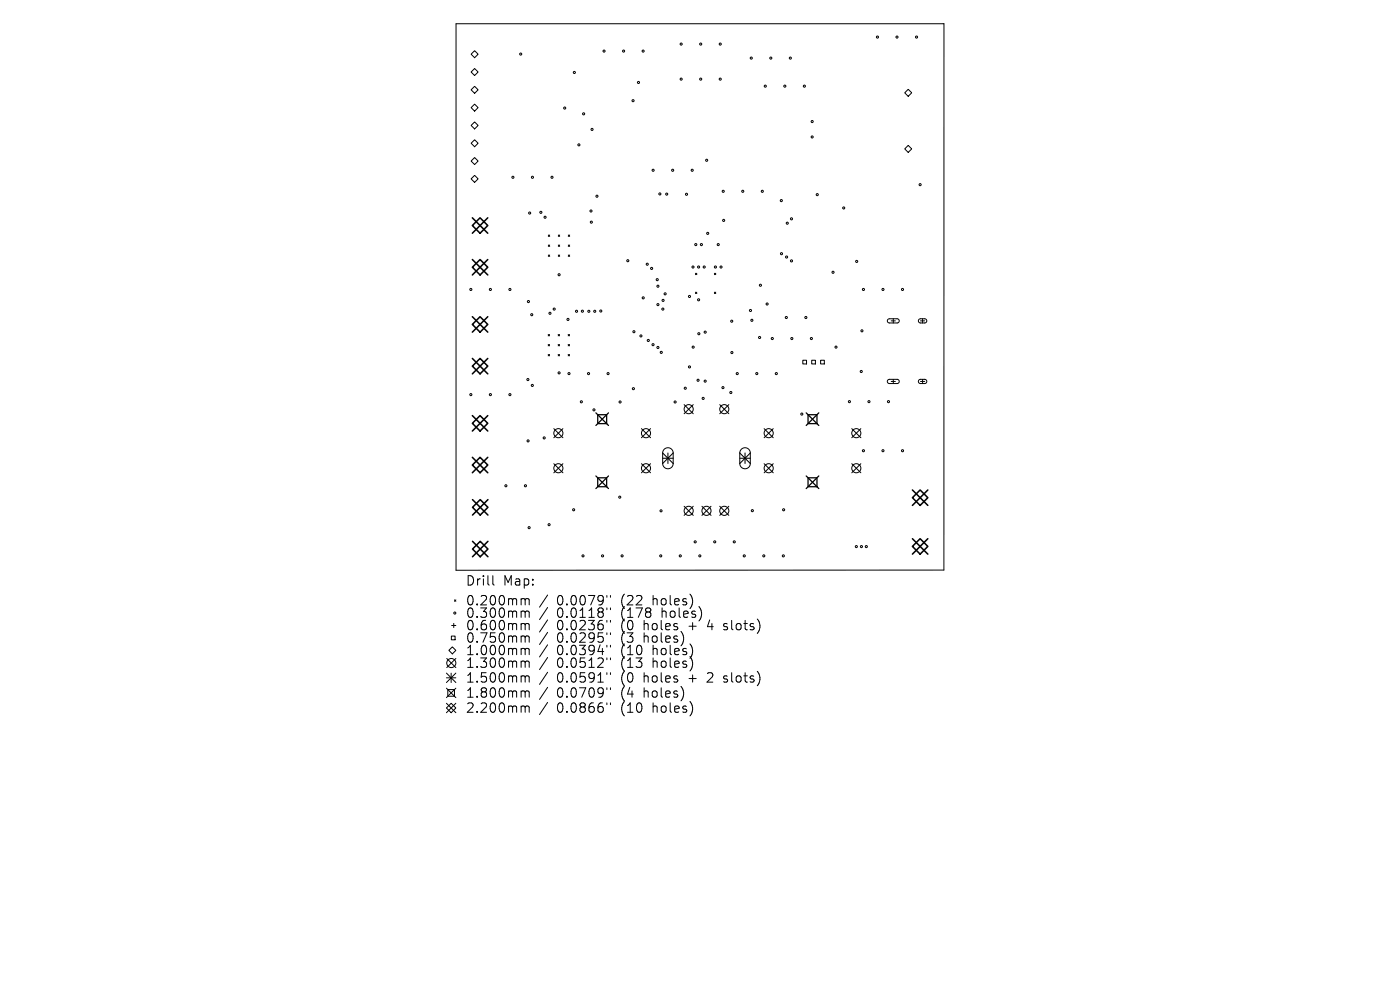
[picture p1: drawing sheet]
<svg xmlns="http://www.w3.org/2000/svg" width="297mm" height="210mm" viewBox="0 0 297 210" stroke-linecap="round" stroke-linejoin="round" font-family="sans-serif">
<defs><g id="words">
<g font-size="2.8">
<text x="98.7" y="124.5">Drill</text>
<text x="106.7" y="124.5">Map:</text>
<text x="98.7" y="128.7">0.200mm</text>
<text x="98.7" y="131.3">0.300mm</text>
<text x="118.2" y="128.7">0.0079&quot;</text>
<text x="118.2" y="131.3">0.0118&quot;</text>
<text x="131.9" y="128.7">(22</text>
<text x="131.9" y="131.3">(178</text>
<text x="138.7" y="128.7">holes)</text>
<text x="140.7" y="131.3">holes)</text>
<text x="98.7" y="134">0.600mm</text>
<text x="98.7" y="136.6">0.750mm</text>
<text x="118.2" y="134">0.0236&quot;</text>
<text x="118.2" y="136.6">0.0295&quot;</text>
<text x="131.9" y="134">(0</text>
<text x="131.9" y="136.6">(3</text>
<text x="136.8" y="134">holes</text>
<text x="136.8" y="136.6">holes)</text>
<text x="146.6" y="134">+</text>
<text x="150.8" y="134">4</text>
<text x="154.4" y="134">slots)</text>
<text x="98.7" y="139.3">1.000mm</text>
<text x="98.7" y="142">1.300mm</text>
<text x="118.2" y="139.3">0.0394&quot;</text>
<text x="118.2" y="142">0.0512&quot;</text>
<text x="131.9" y="139.3">(10</text>
<text x="131.9" y="142">(13</text>
<text x="138.7" y="139.3">holes)</text>
<text x="138.7" y="142">holes)</text>
<text x="98.7" y="145.1">1.500mm</text>
<text x="98.7" y="148.3">1.800mm</text>
<text x="118.2" y="145.1">0.0591&quot;</text>
<text x="118.2" y="148.3">0.0709&quot;</text>
<text x="131.9" y="145.1">(0</text>
<text x="131.9" y="148.3">(4</text>
<text x="136.8" y="145.1">holes</text>
<text x="136.8" y="148.3">holes)</text>
<text x="146.6" y="145.1">+</text>
<text x="150.8" y="145.1">2</text>
<text x="154.4" y="145.1">slots)</text>
<text x="98.7" y="151.5">2.200mm</text>
<text x="118.2" y="151.5">0.0866&quot;</text>
<text x="131.9" y="151.5">(10</text>
<text x="138.7" y="151.5">holes)</text>
</g>
</g></defs>
<g fill="none" stroke="#000" stroke-width=".21">
<path d="M96.7 5h103.6l-.1 115.9-103.5 .1zM99.9 11.5l.8-.7 .7 .7-.7 .7zM99.9 15.3l.8-.8 .7 .8-.7 .7zM99.9 19.1l.8-.8 .7 .8-.7 .7zM191.9 19.7l.8-.8 .7 .8-.7 .7zM99.9 22.8l.8-.7 .7 .7-.7 .8zM99.9 26.6l.8-.7 .7 .7-.7 .8zM99.9 30.4l.8-.8 .7 .8-.7 .7zM99.9 34.2l.8-.8 .7 .8-.7 .7zM99.9 37.9l.8-.7 .7 .7-.7 .8zM191.9 31.6l.8-.8 .7 .8-.7 .7zM116.3 49.9l.3 .3"/>
<path d="M116.3 52l.3 .3M116.3 54.1l.3 .3M116.6 49.9l-.3 .3M116.6 52l-.3 .3M116.6 54.1l-.3 .3M118.4 52l.3 .3M118.4 54.1l.3 .3M118.4 49.9l.3 .3M118.7 49.9l-.3 .3M118.7 52l-.3 .3M118.7 54.1l-.3 .3M120.6 54.1l.3 .3"/>
<path d="M120.6 52l.3 .3M120.6 49.9l.3 .3M120.9 49.9l-.3 .3M120.9 52l-.3 .3M120.9 54.1l-.3 .3M147.5 58l.3 .3M147.8 58l-.3 .3M151.5 58l.3 .3M151.8 58l-.3 .3M116.3 71l.3 .3M116.3 73.1l.3 .3M116.3 75.2l.3 .3"/>
<path d="M116.6 71l-.3 .3M116.6 73.1l-.3 .3M116.6 75.2l-.3 .3M118.4 73.1l.3 .3M118.4 75.2l.3 .3M118.4 71l.3 .3M118.7 71l-.3 .3M118.7 73.1l-.3 .3M118.7 75.2l-.3 .3M120.5 75.2l.3 .3M120.5 73.1l.3 .3M120.5 71l.3 .3"/>
<path d="M120.8 71l-.3 .3M120.8 73.1l-.3 .3M120.8 75.2l-.3 .3M147.5 62l.3 .3M147.8 62l-.3 .3M151.5 62l.3 .3M151.8 62l-.3 .3M170.3 76.4h.8v.8h-.8zM172.2 76.4h.8v.8h-.8zM174.1 76.4h.8v.8h-.8zM188.4 67.8l.2-.2h1.8l.3 .2 .1 .3-.4 .4h-1.8l-.3-.3zM189.1 68.1h.9"/>
<path d="M189.5 67.6v.9M195 67.8l1.3-.2 .3 .2v.4l-.4 .3h-1l-.4-.3zM195.3 68.1h.9M195.7 67.6v.9M117.5 90.9l1.9 2M117.5 98.4l1.9 1.9M119.4 90.9l-1.9 2M119.4 98.4l-1.9 1.9M136.1 90.9l1.9 2M136.1 98.4l1.9 1.9M138 90.9l-1.9 2M138 98.4l-1.9 1.9"/>
<path d="M140.9 95.3a1.12 1.12 0 0 1 1.2-.2 1.12 1.12 0 0 1 .7 1v2.2a1.12 1.12 0 0 1-1.1 1.1 1.12 1.12 0 0 1-1.1-1.1v-2.3zM145.1 85.8l2 2M147.1 85.8l-2 2M152.7 85.8l1.9 2M154.6 85.8l-1.9 2M157.3 95.3a1.12 1.12 0 0 1 1.2-.2 1.12 1.12 0 0 1 .7 1v2.2a1.12 1.12 0 0 1-1.1 1.1 1.12 1.12 0 0 1-1.2-1.1v-2.3zM162.1 90.9l1.9 2M162.1 98.4l1.9 1.9M164 90.9l-1.9 2M164 98.4l-1.9 1.9M180.7 90.9l1.9 2M180.7 98.4l1.9 1.9"/>
<path d="M182.6 90.9l-1.9 2M182.6 98.4l-1.9 1.9M188.4 80.6l.2-.1h1.8l.3 .2 .1 .3-.4 .4h-1.8l-.3-.3zM189.1 80.9h.9M189.5 80.5v.9M195 80.6l1.3-.1 .3 .2v.3l-.4 .4-1-.1-.4-.3zM195.3 80.9h.9M195.7 80.5v.9M145.1 107.4l2 1.9M147.1 107.4l-2 1.9M148.9 107.4l1.9 1.9M150.8 107.4l-1.9 1.9"/>
<path d="M152.7 107.4l1.9 1.9M154.6 107.4l-1.9 1.9M94.8 139.7l1.9 1.9M95.8 134.9h.7v.8h-.7zM95.8 132.7h.9M96 137.2l.7 .8-.7 .7-.8-.7zM96.3 132.2v.9M96.4 127.3l.3 .3M96.7 139.7l-1.9 1.9M96.7 127.3l-.3 .3M104.6 122.1v1.7l.2 .3M110.8 127h.3l.3 .3"/>
<path d="M110.8 129.6h.3l.3 .3M110.8 132.3h.3l.3 .3M110.8 134.9h.3l.3 .3M110.8 137.5h.3l.3 .3M111.4 127.3l.3-.3 .5 .1 .1 1.2M111.4 127.3v1M111.4 129.9v1.1M111.4 132.6v1M111.4 135.2v1M111.4 137.8v1.1M111.4 129.9l.3-.3 .5 .1 .1 1.3M111.4 132.6l.3-.3 .5 .1 .1 1.2"/>
<path d="M111.4 135.2l.3-.3 .5 .1 .1 1.2M111.4 137.8l.3-.3 .5 .1 .1 1.3M116.2 126.2l-1.7 2.6M116.2 128.9l-1.7 2.5M116.2 131.5l-1.7 2.6M116.2 134.1l-1.7 2.6M116.2 136.8l-1.7 2.6M116.2 139.5l-1.7 2.5M128.7 126.3v.4M128.7 129v.3M128.7 131.6v.4M128.7 134.2v.4"/>
<path d="M128.7 136.9v.4M128.7 139.6v.3M129.5 126.3v.4M129.5 129v.3M129.5 131.6v.4M129.5 134.2v.4M129.5 136.9v.4M129.5 139.6v.3M153.5 133.5l.2 .1M153.6 132.4v.4M94.7 142.8l2 2M94.7 143.8h2"/>
<path d="M94.7 146l2 2M94.7 149.2l2 2M95 146.3h1.4v1.4h-1.4zM95.7 149.2l1 1-1 1-1-1zM95.7 142.8v2M96.7 142.8l-2 2M96.7 146l-2 2M96.7 149.2l-2 2M110.8 140.2h.3l.3 .3M110.8 143.4h.3l.3 .3M110.8 146.6h.3l.3 .3M110.8 149.8h.3l.3 .3"/>
<path d="M111.4 140.5v1.1M111.4 143.7v1M111.4 146.9v1M111.4 150.1v1M111.4 140.5l.3-.3 .5 .1 .1 1.3M111.4 143.7l.3-.3 .5 .1 .1 1.2M111.4 146.9l.3-.3 .5 .1 .1 1.2M111.4 150.1l.3-.3 .5 .1 .1 1.2M116.2 142.6l-1.7 2.6M116.2 145.8l-1.7 2.6M116.2 149l-1.7 2.6M128.7 142.7v.4"/>
<path d="M128.7 145.9v.4M128.7 149.1v.4M129.5 142.7v.4M129.5 145.9v.4M129.5 149.1v.4M153.5 144.6l.2 .1M153.6 143.5v.4"/>
<circle cx="110.5" cy="11.5" r=".22"/>
<circle cx="121.8" cy="15.4" r=".22"/>
<circle cx="128.1" cy="10.8" r=".22"/>
<circle cx="132.3" cy="10.8" r=".22"/>
<circle cx="135.5" cy="17.5" r=".22"/>
<circle cx="136.4" cy="10.8" r=".22"/>
<circle cx="144.5" cy="16.8" r=".22"/>
<circle cx="144.5" cy="9.4" r=".22"/>
<circle cx="148.6" cy="16.8" r=".22"/>
<circle cx="148.6" cy="9.4" r=".22"/>
<circle cx="152.8" cy="16.8" r=".22"/>
<circle cx="152.8" cy="9.4" r=".22"/>
<circle cx="159.4" cy="12.3" r=".22"/>
<circle cx="162.4" cy="18.3" r=".22"/>
<circle cx="163.5" cy="12.3" r=".22"/>
<circle cx="166.5" cy="18.3" r=".22"/>
<circle cx="167.7" cy="12.3" r=".22"/>
<circle cx="170.6" cy="18.3" r=".22"/>
<circle cx="186.1" cy="7.9" r=".22"/>
<circle cx="190.3" cy="7.9" r=".22"/>
<circle cx="194.4" cy="7.9" r=".22"/>
<circle cx="108.8" cy="37.6" r=".22"/>
<circle cx="113" cy="37.6" r=".22"/>
<circle cx="117.1" cy="37.6" r=".22"/>
<circle cx="119.8" cy="22.9" r=".22"/>
<circle cx="122.8" cy="30.7" r=".22"/>
<circle cx="123.8" cy="24.1" r=".22"/>
<circle cx="125.6" cy="27.5" r=".22"/>
<circle cx="134.3" cy="21.4" r=".22"/>
<circle cx="138.6" cy="36.1" r=".22"/>
<circle cx="142.7" cy="36.1" r=".22"/>
<circle cx="146.8" cy="36.1" r=".22"/>
<circle cx="149.9" cy="34" r=".22"/>
<circle cx="172.3" cy="29.1" r=".22"/>
<circle cx="172.3" cy="25.8" r=".22"/>
<circle cx="195.2" cy="39.2" r=".22"/>
<circle cx="112.4" cy="45.2" r=".22"/>
<circle cx="114.7" cy="45" r=".22"/>
<circle cx="115.6" cy="46.1" r=".22"/>
<circle cx="118.6" cy="58.3" r=".22"/>
<circle cx="125.4" cy="44.8" r=".22"/>
<circle cx="125.4" cy="47.1" r=".22"/>
<circle cx="126.6" cy="41.6" r=".22"/>
<circle cx="133.2" cy="55.3" r=".22"/>
<circle cx="137.3" cy="56" r=".22"/>
<circle cx="138.2" cy="56.9" r=".22"/>
<circle cx="139.4" cy="59.3" r=".22"/>
<circle cx="140" cy="41.1" r=".22"/>
<circle cx="141.4" cy="41.2" r=".22"/>
<circle cx="145.6" cy="41.2" r=".22"/>
<circle cx="147" cy="56.6" r=".22"/>
<circle cx="147.6" cy="51.9" r=".22"/>
<circle cx="148.2" cy="56.6" r=".22"/>
<circle cx="148.8" cy="51.9" r=".22"/>
<circle cx="149.4" cy="56.6" r=".22"/>
<circle cx="150.1" cy="49.5" r=".22"/>
<circle cx="151.8" cy="56.6" r=".22"/>
<circle cx="152.4" cy="51.9" r=".22"/>
<circle cx="153" cy="56.6" r=".22"/>
<circle cx="153.4" cy="40.6" r=".22"/>
<circle cx="153.5" cy="46.8" r=".22"/>
<circle cx="157.6" cy="40.6" r=".22"/>
<circle cx="161.7" cy="40.6" r=".22"/>
<circle cx="165.8" cy="42.6" r=".22"/>
<circle cx="165.8" cy="53.8" r=".22"/>
<circle cx="166.9" cy="54.5" r=".22"/>
<circle cx="167" cy="47.3" r=".22"/>
<circle cx="167.9" cy="46.4" r=".22"/>
<circle cx="167.9" cy="55.3" r=".22"/>
<circle cx="173.4" cy="41.3" r=".22"/>
<circle cx="176.7" cy="57.8" r=".22"/>
<circle cx="179" cy="44.1" r=".22"/>
<circle cx="181.7" cy="55.5" r=".22"/>
<circle cx="99.9" cy="61.4" r=".22"/>
<circle cx="104" cy="61.4" r=".22"/>
<circle cx="108.2" cy="61.4" r=".22"/>
<circle cx="112.1" cy="64" r=".22"/>
<circle cx="112.8" cy="66.8" r=".22"/>
<circle cx="116.7" cy="66.5" r=".22"/>
<circle cx="117.6" cy="65.6" r=".22"/>
<circle cx="118.6" cy="79.1" r=".22"/>
<circle cx="120.5" cy="67.8" r=".22"/>
<circle cx="120.7" cy="79.3" r=".22"/>
<circle cx="122.3" cy="66" r=".22"/>
<circle cx="123.6" cy="66" r=".22"/>
<circle cx="124.9" cy="79.3" r=".22"/>
<circle cx="124.9" cy="66" r=".22"/>
<circle cx="126.2" cy="66" r=".22"/>
<circle cx="127.5" cy="66" r=".22"/>
<circle cx="129" cy="79.3" r=".22"/>
<circle cx="134.5" cy="70.4" r=".22"/>
<circle cx="136" cy="71.3" r=".22"/>
<circle cx="136.5" cy="63.2" r=".22"/>
<circle cx="137.5" cy="72.2" r=".22"/>
<circle cx="138.5" cy="73.1" r=".22"/>
<circle cx="139.6" cy="73.7" r=".22"/>
<circle cx="139.6" cy="64.6" r=".22"/>
<circle cx="139.6" cy="60.7" r=".22"/>
<circle cx="140.3" cy="74.8" r=".22"/>
<circle cx="140.6" cy="65.6" r=".22"/>
<circle cx="140.7" cy="63.7" r=".22"/>
<circle cx="141.1" cy="62.3" r=".22"/>
<circle cx="146.3" cy="77.8" r=".22"/>
<circle cx="146.3" cy="62.9" r=".22"/>
<circle cx="147.1" cy="73.6" r=".22"/>
<circle cx="148.2" cy="63.6" r=".22"/>
<circle cx="148.3" cy="70.8" r=".22"/>
<circle cx="149.6" cy="70.5" r=".22"/>
<circle cx="155.2" cy="68.1" r=".22"/>
<circle cx="155.3" cy="74.8" r=".22"/>
<circle cx="156.4" cy="79.3" r=".22"/>
<circle cx="159.2" cy="65.9" r=".22"/>
<circle cx="159.5" cy="67.9" r=".22"/>
<circle cx="160.5" cy="79.3" r=".22"/>
<circle cx="161.1" cy="71.6" r=".22"/>
<circle cx="161.3" cy="60.5" r=".22"/>
<circle cx="162.7" cy="64.5" r=".22"/>
<circle cx="163.8" cy="71.8" r=".22"/>
<circle cx="164.7" cy="79.3" r=".22"/>
<circle cx="166.8" cy="67.4" r=".22"/>
<circle cx="168" cy="71.8" r=".22"/>
<circle cx="171" cy="67.4" r=".22"/>
<circle cx="172.1" cy="71.8" r=".22"/>
<circle cx="177.4" cy="73.6" r=".22"/>
<circle cx="182.7" cy="78.8" r=".22"/>
<circle cx="182.9" cy="70.2" r=".22"/>
<circle cx="183.2" cy="61.4" r=".22"/>
<circle cx="187.3" cy="61.4" r=".22"/>
<circle cx="191.5" cy="61.4" r=".22"/>
<circle cx="99.9" cy="83.7" r=".22"/>
<circle cx="104" cy="83.7" r=".22"/>
<circle cx="108.2" cy="83.7" r=".22"/>
<circle cx="112" cy="80.5" r=".22"/>
<circle cx="112" cy="93.5" r=".22"/>
<circle cx="112.9" cy="81.8" r=".22"/>
<circle cx="115.4" cy="92.9" r=".22"/>
<circle cx="118.5" cy="91.9" r=".97"/>
<circle cx="118.5" cy="99.3" r=".97"/>
<circle cx="123.3" cy="85.2" r=".22"/>
<circle cx="126" cy="86.9" r=".22"/>
<circle cx="131.5" cy="85.3" r=".22"/>
<circle cx="134.4" cy="82.4" r=".22"/>
<circle cx="137" cy="91.9" r=".97"/>
<circle cx="137" cy="99.3" r=".97"/>
<circle cx="143.2" cy="85.3" r=".22"/>
<circle cx="145.4" cy="82.4" r=".22"/>
<circle cx="146.1" cy="86.8" r=".97"/>
<circle cx="148.1" cy="80.7" r=".22"/>
<circle cx="149.2" cy="84.5" r=".22"/>
<circle cx="149.6" cy="80.8" r=".22"/>
<circle cx="153.4" cy="82.2" r=".22"/>
<circle cx="153.7" cy="86.8" r=".97"/>
<circle cx="155" cy="83.3" r=".22"/>
<circle cx="163.1" cy="91.9" r=".97"/>
<circle cx="163.1" cy="99.3" r=".97"/>
<circle cx="170.1" cy="87.8" r=".22"/>
<circle cx="180.2" cy="85.2" r=".22"/>
<circle cx="181.7" cy="91.9" r=".97"/>
<circle cx="181.7" cy="99.3" r=".97"/>
<circle cx="183.2" cy="95.6" r=".22"/>
<circle cx="184.3" cy="85.2" r=".22"/>
<circle cx="187.3" cy="95.6" r=".22"/>
<circle cx="188.5" cy="85.2" r=".22"/>
<circle cx="191.5" cy="95.6" r=".22"/>
<circle cx="107.3" cy="103" r=".22"/>
<circle cx="111.5" cy="103" r=".22"/>
<circle cx="112.2" cy="111.9" r=".22"/>
<circle cx="116.5" cy="111.3" r=".22"/>
<circle cx="121.7" cy="108.1" r=".22"/>
<circle cx="123.7" cy="117.9" r=".22"/>
<circle cx="127.8" cy="117.9" r=".22"/>
<circle cx="131.5" cy="105.5" r=".22"/>
<circle cx="132" cy="117.9" r=".22"/>
<circle cx="140.2" cy="117.9" r=".22"/>
<circle cx="140.2" cy="108.4" r=".22"/>
<circle cx="144.3" cy="117.9" r=".22"/>
<circle cx="146.1" cy="108.4" r=".97"/>
<circle cx="147.5" cy="114.9" r=".22"/>
<circle cx="148.5" cy="117.9" r=".22"/>
<circle cx="149.9" cy="108.4" r=".97"/>
<circle cx="151.6" cy="114.9" r=".22"/>
<circle cx="153.7" cy="108.4" r=".97"/>
<circle cx="155.8" cy="114.9" r=".22"/>
<circle cx="157.9" cy="117.9" r=".22"/>
<circle cx="159.6" cy="108.3" r=".22"/>
<circle cx="162" cy="117.9" r=".22"/>
<circle cx="166.2" cy="117.9" r=".22"/>
<circle cx="166.2" cy="108.1" r=".22"/>
<circle cx="181.7" cy="115.9" r=".22"/>
<circle cx="182.7" cy="115.9" r=".22"/>
<circle cx="183.8" cy="115.9" r=".22"/>
<circle cx="96.5" cy="130" r=".22"/>
<circle cx="95.7" cy="140.7" r=".97"/>
</g>
<path d="M140.6 96.1l2.2 2.2M140.6 97.2h2.2M141.7 96.1v2.2M142.8 96.1l-2.2 2.2M156.9 97.2h2.3M156.9 96.1l2.3 2.2M158.1 96.1v2.2M159.2 96.1l-2.3 2.2" fill="none" stroke="#000" stroke-width=".22"/>
<path d="M126.4 87.6l2.7 2.7M126.8 88h1.9v1.9h-1.9zM129.1 87.6l-2.7 2.7M171 87.6l2.7 2.7M171.4 88h1.9v1.9h-1.9zM173.7 87.6l-2.7 2.7M126.4 101l2.7 2.6M126.8 101.4h1.9v1.8h-1.9zM129.1 101l-2.7 2.6M171 101l2.7 2.6M171.4 101.4h1.9v1.8h-1.9zM173.7 101l-2.7 2.6" fill="none" stroke="#000" stroke-width=".27"/>
<g fill="none" stroke="#000" stroke-width=".33">
<path d="M100.2 47.8l1.6-1.6 1.7 1.6-1.7 1.7zM100.2 56.7l1.6-1.6 1.7 1.6-1.7 1.6zM100.2 46.2l3.3 3.3M100.2 55.1l3.3 3.2M103.5 46.2l-3.3 3.3M103.5 55.1l-3.3 3.2M100.2 68.8l1.6-1.6 1.7 1.6-1.7 1.7zM100.2 77.7l1.6-1.7 1.7 1.7-1.7 1.6zM100.2 67.2l3.3 3.3M100.2 76l3.3 3.3M103.5 67.2l-3.3 3.3M103.5 76l-3.3 3.3"/>
<path d="M100.2 89.8l1.6-1.6 1.7 1.6-1.7 1.6zM100.2 98.6l1.6-1.6 1.7 1.6-1.7 1.7zM100.2 88.2l3.3 3.2M100.2 97l3.3 3.3M103.5 88.2l-3.3 3.2M103.5 97l-3.3 3.3M100.2 107.6l1.7-1.6 1.6 1.6-1.6 1.7zM100.2 116.5l1.7-1.7 1.6 1.7-1.6 1.6zM100.2 106l3.3 3.3M100.2 114.8l3.3 3.3M103.5 106l-3.3 3.3M103.5 114.8l-3.3 3.3"/>
<path d="M193.6 115.9l1.6-1.6 1.6 1.6-1.6 1.6zM193.6 103.9l3.2 3.3M193.6 114.3l3.2 3.2M195.2 103.9l1.6 1.7-1.6 1.6-1.6-1.6zM196.8 103.9l-3.2 3.3M196.8 114.3l-3.2 3.2"/>
</g>
<use href="#words"/>
</svg>
